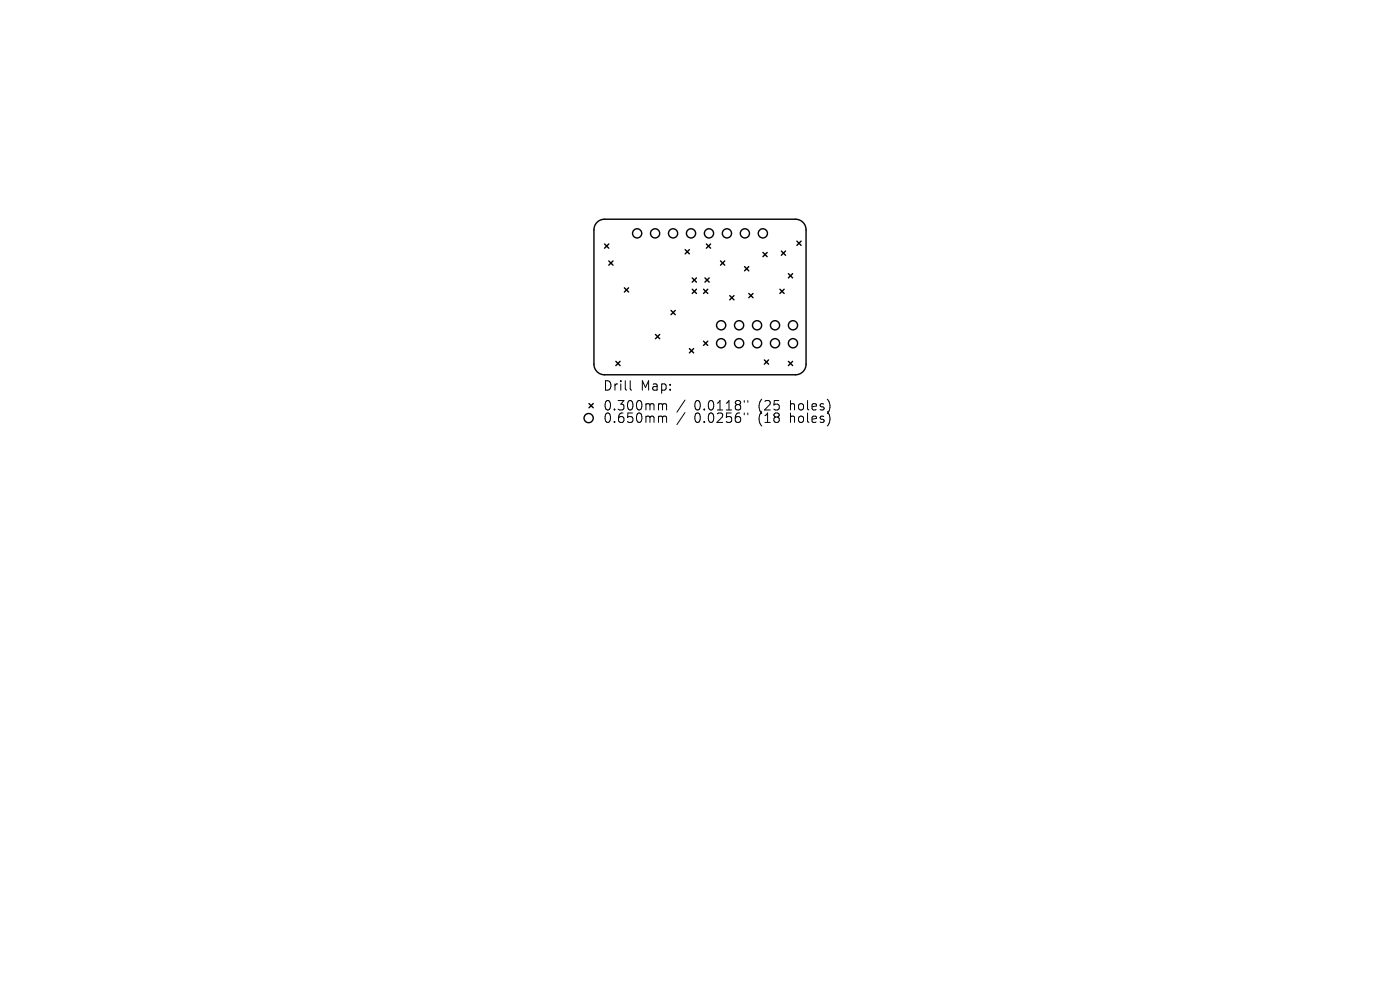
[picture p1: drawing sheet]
<svg xmlns="http://www.w3.org/2000/svg" width="297mm" height="210mm" viewBox="0 0 297 210" stroke-linecap="round" stroke-linejoin="round" font-family="sans-serif">
<defs><g id="words">
<g font-size="2.8">
<text x="127.9" y="83.2">Drill</text>
<text x="135.9" y="83.2">Map:</text>
<text x="127.9" y="87.4">0.300mm</text>
<text x="127.9" y="90">0.650mm</text>
<text x="147.3" y="87.4">0.0118&quot;</text>
<text x="147.3" y="90">0.0256&quot;</text>
<text x="161" y="87.4">(25</text>
<text x="161" y="90">(18</text>
<text x="167.9" y="87.4">holes)</text>
<text x="167.9" y="90">holes)</text>
</g>
</g></defs>
<g fill="none" stroke="#000" stroke-width=".3">
<path d="M126.7 47.2l.6-.5 1-.2h40.5a2.25 2.25 0 0 1 2.2 2.3v28.5a2.25 2.25 0 0 1-2.2 2.2h-40.5a2.25 2.25 0 0 1-2.3-2.2v-28.5l.2-1zM128.3 51.8l.9 .9M129.2 51.8l-.9 .9M129.2 55.4l.9 .9M130.1 55.4l-.9 .9M145.4 53l.9 .9M146.3 53l-.9 .9M146.9 59l.9 .9M147.8 59l-.9 .9M149.6 59l.9 .9M149.9 51.8l.9 .9M150.5 59l-.9 .9"/>
<path d="M150.8 51.8l-.9 .9M152.9 55.4l.9 .9M153.8 55.4l-.9 .9M158 56.6l.9 .9M158.9 56.6l-.9 .9M161.9 53.6l.9 .9M162.8 53.6l-.9 .9M165.8 53.3l.9 .9M166.7 53.3l-.9 .9M167.3 58.1l.9 .9M168.2 58.1l-.9 .9M169.1 51.2l.9 .9"/>
<path d="M170 51.2l-.9 .9M130.7 76.7l.9 .9M131.6 76.7l-.9 .9M132.5 61.1l.9 .9M133.4 61.1l-.9 .9M139.1 71l.9 .9M140 71l-.9 .9M142.4 65.9l.9 .9M143.3 65.9l-.9 .9M146.3 74l.9 .9M146.9 61.4l.9 .9M147.2 74l-.9 .9"/>
<path d="M147.8 61.4l-.9 .9M149.3 61.4l.9 .9M149.3 72.4l.9 .9M150.2 61.4l-.9 .9M150.2 72.4l-.9 .9M154.8 62.7l.9 .9M155.7 62.7l-.9 .9M158.9 62.3l.9 .9M159.8 62.3l-.9 .9M162.2 76.4l.9 .9M163.1 76.4l-.9 .9M165.5 61.4l.9 .9"/>
<path d="M166.4 61.4l-.9 .9M167.3 76.7l.9 .9M168.2 76.7l-.9 .9M125 85.6l.9 .9M125.9 85.6l-.9 .9"/>
<circle cx="135.2" cy="49.5" r=".97"/>
<circle cx="139" cy="49.5" r=".97"/>
<circle cx="142.8" cy="49.5" r=".97"/>
<circle cx="146.6" cy="49.5" r=".97"/>
<circle cx="150.4" cy="49.5" r=".97"/>
<circle cx="154.2" cy="49.5" r=".97"/>
<circle cx="158" cy="49.5" r=".97"/>
<circle cx="161.8" cy="49.5" r=".97"/>
<circle cx="153" cy="69" r=".97"/>
<circle cx="153" cy="72.8" r=".97"/>
<circle cx="156.8" cy="72.8" r=".97"/>
<circle cx="156.8" cy="69" r=".97"/>
<circle cx="160.6" cy="69" r=".97"/>
<circle cx="160.6" cy="72.8" r=".97"/>
<circle cx="164.4" cy="72.8" r=".97"/>
<circle cx="164.4" cy="69" r=".97"/>
<circle cx="168.2" cy="69" r=".97"/>
<circle cx="168.2" cy="72.8" r=".97"/>
<circle cx="124.9" cy="88.7" r=".97"/>
</g>
<g fill="none" stroke="#000" stroke-width=".21">
<path d="M133.7 80.8v1.7l.3 .3M140 85.6h.3l.3 .3M140 88.3l.5 .1 .1 .2M140.6 85.9l.2-.3 .5 .1 .1 1.3M140.6 85.9v1.1M140.6 88.6v1M140.6 88.6l.2-.3 .5 .1 .1 1.2M145.3 84.9l-1.7 2.5M145.3 87.5l-1.7 2.6M157.9 85v.3M157.9 87.6v.4M158.6 85v.3"/>
<path d="M158.6 87.6v.4"/>
</g>
<use href="#words"/>
</svg>
